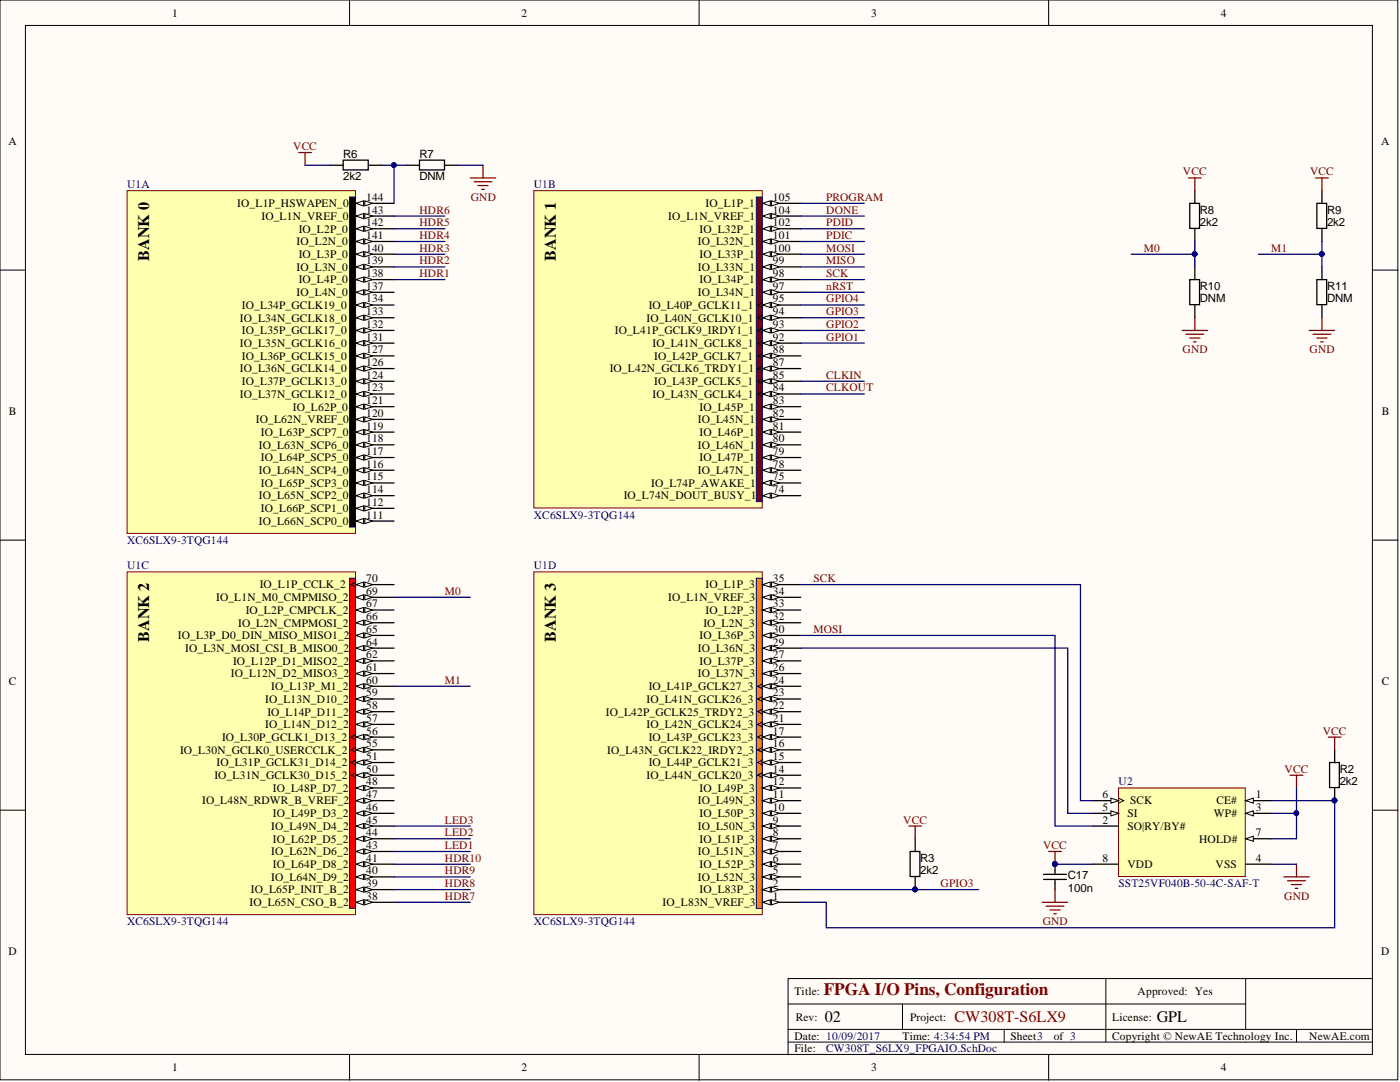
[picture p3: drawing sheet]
<svg xmlns="http://www.w3.org/2000/svg" width="279mm" height="216mm" viewBox="0 0 279 216" stroke-linecap="round" stroke-linejoin="round" font-family="sans-serif">
<defs><g id="words">
<text font-size="3.5" fill="#800000" x="164.4" y="198.6">FPGA I/O Pins, Configuration</text>
<g font-size="3.2">
<text x="29.8" y="52" transform="rotate(-90 29.8 52)">BANK 0</text>
<text x="110.9" y="52" transform="rotate(-90 110.9 52)">BANK 1</text>
<text x="29.8" y="128.1" transform="rotate(-90 29.8 128.1)">BANK 2</text>
<text x="110.9" y="128.1" transform="rotate(-90 110.9 128.1)">BANK 3</text>
<text x="164.6" y="204">02</text>
<text x="230.8" y="204">GPL</text>
</g>
<text font-size="3.2" fill="#800000" x="190.5" y="204">CW308T-S6LX9</text>
<g font-size="2.3">
<text x="34.3" y="3.3">1</text>
<text x="104.1" y="3.3">2</text>
<text x="173.9" y="3.3">3</text>
<text x="243.6" y="3.3">4</text>
<text x="1.7" y="29">A</text>
<text x="275.7" y="29">A</text>
<text x="68.5" y="31.4">R6</text>
<text x="83.7" y="31.4">R7</text>
<text x="47.4" y="41.3">IO_L1P_HSWAPEN_0</text>
<text x="68.5" y="36">2k2</text>
<text x="73.1" y="40.1">144</text>
<text x="83.7" y="36">DNM</text>
<text x="140.8" y="41.3">IO_L1P_1</text>
<text x="154.2" y="40.1">105</text>
<text x="52.2" y="43.9">IO_L1N_VREF_0</text>
<text x="59.6" y="46.4">IO_L2P_0</text>
<text x="73.1" y="42.6">143</text>
<text x="73.1" y="45.1">142</text>
<text x="73.1" y="47.7">141</text>
<text x="133.3" y="43.9">IO_L1N_VREF_1</text>
<text x="139.6" y="46.4">IO_L32P_1</text>
<text x="154.2" y="42.6">104</text>
<text x="154.2" y="45.1">102</text>
<text x="154.2" y="47.7">101</text>
<text x="239.5" y="45.1">2k2</text>
<text x="239.5" y="42.6">R8</text>
<text x="264.8" y="45.1">2k2</text>
<text x="264.8" y="42.6">R9</text>
<text x="59.2" y="48.9">IO_L2N_0</text>
<text x="59.6" y="51.5">IO_L3P_0</text>
<text x="73.1" y="50.2">140</text>
<text x="73.1" y="52.7">139</text>
<text x="139.3" y="48.9">IO_L32N_1</text>
<text x="139.6" y="51.5">IO_L33P_1</text>
<text x="154.2" y="50.2">100</text>
<text x="154.2" y="52.7">99</text>
<text x="59.2" y="54">IO_L3N_0</text>
<text x="59.2" y="59.1">IO_L4N_0</text>
<text x="59.6" y="56.6">IO_L4P_0</text>
<text x="73.1" y="55.3">138</text>
<text x="73.1" y="57.8">137</text>
<text x="139.3" y="54">IO_L33N_1</text>
<text x="139.3" y="59.1">IO_L34N_1</text>
<text x="139.6" y="56.6">IO_L34P_1</text>
<text x="154.2" y="55.3">98</text>
<text x="154.2" y="57.8">97</text>
<text x="239.5" y="57.8">R10</text>
<text x="264.8" y="57.8">R11</text>
<text x="47.9" y="64.2">IO_L34N_GCLK18_0</text>
<text x="48.3" y="61.6">IO_L34P_GCLK19_0</text>
<text x="73.1" y="60.4">134</text>
<text x="73.1" y="62.9">133</text>
<text x="73.1" y="65.4">132</text>
<text x="129" y="64.2">IO_L40N_GCLK10_1</text>
<text x="129.5" y="61.6">IO_L40P_GCLK11_1</text>
<text x="154.2" y="60.4">95</text>
<text x="154.2" y="62.9">94</text>
<text x="154.2" y="65.4">93</text>
<text x="239.5" y="60.4">DNM</text>
<text x="264.8" y="60.4">DNM</text>
<text x="47.9" y="69.2">IO_L35N_GCLK16_0</text>
<text x="48.3" y="66.7">IO_L35P_GCLK17_0</text>
<text x="48.3" y="71.8">IO_L36P_GCLK15_0</text>
<text x="73.1" y="68">131</text>
<text x="73.1" y="70.5">127</text>
<text x="122.7" y="66.7">IO_L41P_GCLK9_IRDY1_1</text>
<text x="130.2" y="69.2">IO_L41N_GCLK8_1</text>
<text x="130.6" y="71.8">IO_L42P_GCLK7_1</text>
<text x="154.2" y="68">92</text>
<text x="154.2" y="70.5">88</text>
<text x="47.9" y="74.3">IO_L36N_GCLK14_0</text>
<text x="48.3" y="76.8">IO_L37P_GCLK13_0</text>
<text x="73.1" y="73">126</text>
<text x="73.1" y="75.6">124</text>
<text x="121.7" y="74.3">IO_L42N_GCLK6_TRDY1_1</text>
<text x="130.6" y="76.8">IO_L43P_GCLK5_1</text>
<text x="154.2" y="73">87</text>
<text x="154.2" y="75.6">85</text>
<text x="1.8" y="82.8">B</text>
<text x="47.9" y="79.4">IO_L37N_GCLK12_0</text>
<text x="58.4" y="81.9">IO_L62P_0</text>
<text x="73.1" y="78.1">123</text>
<text x="73.1" y="80.6">121</text>
<text x="73.1" y="83.2">120</text>
<text x="130.2" y="79.4">IO_L43N_GCLK4_1</text>
<text x="139.6" y="81.9">IO_L45P_1</text>
<text x="154.2" y="78.1">84</text>
<text x="154.2" y="80.6">83</text>
<text x="154.2" y="83.2">82</text>
<text x="275.7" y="82.8">B</text>
<text x="51.1" y="84.4">IO_L62N_VREF_0</text>
<text x="51.7" y="89.5">IO_L63N_SCP6_0</text>
<text x="52.1" y="87">IO_L63P_SCP7_0</text>
<text x="73.1" y="85.7">119</text>
<text x="73.1" y="88.3">118</text>
<text x="139.3" y="84.4">IO_L45N_1</text>
<text x="139.3" y="89.5">IO_L46N_1</text>
<text x="139.6" y="87">IO_L46P_1</text>
<text x="154.2" y="85.7">81</text>
<text x="154.2" y="88.3">80</text>
<text x="51.7" y="94.6">IO_L64N_SCP4_0</text>
<text x="52.1" y="92.1">IO_L64P_SCP5_0</text>
<text x="73.1" y="90.8">117</text>
<text x="73.1" y="93.3">116</text>
<text x="73.1" y="95.9">115</text>
<text x="139.3" y="94.6">IO_L47N_1</text>
<text x="139.6" y="92.1">IO_L47P_1</text>
<text x="154.2" y="90.8">79</text>
<text x="154.2" y="93.3">78</text>
<text x="154.2" y="95.9">75</text>
<text x="51.7" y="99.7">IO_L65N_SCP2_0</text>
<text x="52.1" y="97.1">IO_L65P_SCP3_0</text>
<text x="73.1" y="98.4">114</text>
<text x="73.1" y="100.9">112</text>
<text x="124.5" y="99.7">IO_L74N_DOUT_BUSY_1</text>
<text x="130" y="97.1">IO_L74P_AWAKE_1</text>
<text x="154.2" y="98.4">74</text>
<text x="51.7" y="104.7">IO_L66N_SCP0_0</text>
<text x="52.1" y="102.2">IO_L66P_SCP1_0</text>
<text x="73.1" y="103.5">111</text>
<text x="43.1" y="119.9">IO_L1N_M0_CMPMISO_2</text>
<text x="51.8" y="117.4">IO_L1P_CCLK_2</text>
<text x="73.1" y="116.1">70</text>
<text x="73.1" y="118.7">69</text>
<text x="133.3" y="119.9">IO_L1N_VREF_3</text>
<text x="140.8" y="117.4">IO_L1P_3</text>
<text x="154.2" y="116.1">35</text>
<text x="154.2" y="118.7">34</text>
<text x="47.5" y="125">IO_L2N_CMPMOSI_2</text>
<text x="49" y="122.5">IO_L2P_CMPCLK_2</text>
<text x="73.1" y="121.2">67</text>
<text x="73.1" y="123.8">66</text>
<text x="140.4" y="125">IO_L2N_3</text>
<text x="140.8" y="122.5">IO_L2P_3</text>
<text x="154.2" y="121.2">33</text>
<text x="154.2" y="123.8">32</text>
<text x="35.5" y="127.6">IO_L3P_D0_DIN_MISO_MISO1_2</text>
<text x="37" y="130.1">IO_L3N_MOSI_CSI_B_MISO0_2</text>
<text x="73.1" y="126.3">65</text>
<text x="73.1" y="128.8">64</text>
<text x="73.1" y="131.4">62</text>
<text x="139.3" y="130.1">IO_L36N_3</text>
<text x="139.6" y="127.6">IO_L36P_3</text>
<text x="154.2" y="126.3">30</text>
<text x="154.2" y="128.8">29</text>
<text x="154.2" y="131.4">27</text>
<text x="1.8" y="136.8">C</text>
<text x="46.1" y="135.2">IO_L12N_D2_MISO3_2</text>
<text x="46.5" y="132.6">IO_L12P_D1_MISO2_2</text>
<text x="54.1" y="137.7">IO_L13P_M1_2</text>
<text x="73.1" y="133.9">61</text>
<text x="73.1" y="136.4">60</text>
<text x="129.5" y="137.7">IO_L41P_GCLK27_3</text>
<text x="139.3" y="135.2">IO_L37N_3</text>
<text x="139.6" y="132.6">IO_L37P_3</text>
<text x="154.2" y="133.9">26</text>
<text x="154.2" y="136.4">24</text>
<text x="275.7" y="136.8">C</text>
<text x="52.9" y="140.2">IO_L13N_D10_2</text>
<text x="53.4" y="142.8">IO_L14P_D11_2</text>
<text x="73.1" y="139">59</text>
<text x="73.1" y="141.5">58</text>
<text x="120.9" y="142.8">IO_L42P_GCLK25_TRDY2_3</text>
<text x="129" y="140.2">IO_L41N_GCLK26_3</text>
<text x="154.2" y="139">23</text>
<text x="154.2" y="141.5">22</text>
<text x="44.3" y="147.8">IO_L30P_GCLK1_D13_2</text>
<text x="52.9" y="145.3">IO_L14N_D12_2</text>
<text x="73.1" y="144">57</text>
<text x="73.1" y="146.6">56</text>
<text x="73.1" y="149.1">55</text>
<text x="129" y="145.3">IO_L42N_GCLK24_3</text>
<text x="129.5" y="147.8">IO_L43P_GCLK23_3</text>
<text x="154.2" y="144">21</text>
<text x="154.2" y="146.6">17</text>
<text x="154.2" y="149.1">16</text>
<text x="35.9" y="150.4">IO_L30N_GCLK0_USERCCLK_2</text>
<text x="42.8" y="155.4">IO_L31N_GCLK30_D15_2</text>
<text x="43.2" y="152.9">IO_L31P_GCLK31_D14_2</text>
<text x="73.1" y="151.6">51</text>
<text x="73.1" y="154.2">50</text>
<text x="121.2" y="150.4">IO_L43N_GCLK22_IRDY2_3</text>
<text x="129" y="155.4">IO_L44N_GCLK20_3</text>
<text x="129.5" y="152.9">IO_L44P_GCLK21_3</text>
<text x="154.2" y="151.6">15</text>
<text x="154.2" y="154.2">14</text>
<text x="267.4" y="154.2">R2</text>
<text x="40.3" y="160.5">IO_L48N_RDWR_B_VREF_2</text>
<text x="54.5" y="158">IO_L48P_D7_2</text>
<text x="73.1" y="156.7">48</text>
<text x="73.1" y="159.3">47</text>
<text x="73.1" y="161.8">46</text>
<text x="139.3" y="160.5">IO_L49N_3</text>
<text x="139.6" y="158">IO_L49P_3</text>
<text x="154.2" y="156.7">12</text>
<text x="154.2" y="159.3">11</text>
<text x="154.2" y="161.8">10</text>
<text x="220" y="161.8">5</text>
<text x="220" y="159.3">6</text>
<text x="225.5" y="160.5">SCK</text>
<text x="242.8" y="160.5">CE#</text>
<text x="250.6" y="159.3">1</text>
<text x="250.6" y="161.8">3</text>
<text x="267.4" y="156.7">2k2</text>
<text x="54.1" y="165.6">IO_L49N_D4_2</text>
<text x="54.5" y="163.1">IO_L49P_D3_2</text>
<text x="73.1" y="164.3">45</text>
<text x="73.1" y="166.9">44</text>
<text x="139.3" y="165.6">IO_L50N_3</text>
<text x="139.6" y="163.1">IO_L50P_3</text>
<text x="154.2" y="164.3">9</text>
<text x="154.2" y="166.9">8</text>
<text x="220" y="164.3">2</text>
<text x="225" y="165.6">SO|RY/BY#</text>
<text x="225" y="163.1">SI</text>
<text x="242.3" y="163.1">WP#</text>
<text x="250.6" y="166.9">7</text>
<text x="54.1" y="170.7">IO_L62N_D6_2</text>
<text x="54.5" y="168.1">IO_L62P_D5_2</text>
<text x="54.5" y="173.2">IO_L64P_D8_2</text>
<text x="73.1" y="169.4">43</text>
<text x="73.1" y="171.9">41</text>
<text x="139.3" y="170.7">IO_L51N_3</text>
<text x="139.6" y="168.1">IO_L51P_3</text>
<text x="139.6" y="173.2">IO_L52P_3</text>
<text x="154.2" y="169.4">7</text>
<text x="154.2" y="171.9">6</text>
<text x="183.7" y="171.9">R3</text>
<text x="220" y="171.9">8</text>
<text x="225" y="173.2">VDD</text>
<text x="239.3" y="168.1">HOLD#</text>
<text x="242.6" y="173.2">VSS</text>
<text x="250.6" y="171.9">4</text>
<text x="50.1" y="178.3">IO_L65P_INIT_B_2</text>
<text x="54.1" y="175.7">IO_L64N_D9_2</text>
<text x="73.1" y="174.5">40</text>
<text x="73.1" y="177">39</text>
<text x="73.1" y="179.5">38</text>
<text x="139.3" y="175.7">IO_L52N_3</text>
<text x="139.6" y="178.3">IO_L83P_3</text>
<text x="154.2" y="174.5">5</text>
<text x="154.2" y="177">2</text>
<text x="154.2" y="179.5">1</text>
<text x="183.7" y="174.5">2k2</text>
<text x="213.1" y="178">100n</text>
<text x="213.1" y="175.5">C17</text>
<text x="49.8" y="180.8">IO_L65N_CSO_B_2</text>
<text x="132.2" y="180.8">IO_L83N_VREF_3</text>
<text x="1.7" y="190.6">D</text>
<text x="275.7" y="190.6">D</text>
<text x="158.5" y="198.6">Title:</text>
<text x="158.8" y="203.6">Rev:</text>
<text x="181.6" y="203.6">Project:</text>
<text x="222" y="203.6">License:</text>
<text x="227" y="198.6">Approved: Yes</text>
<text x="158.5" y="207.4">Date: 10/09/2017</text>
<text x="158.5" y="210">File:</text>
<text x="180.1" y="207.4">Time: 4:34:54 PM</text>
<text x="201.7" y="207.4">Sheet3</text>
<text x="210.3" y="207.4">of 3</text>
<text x="222" y="207.4">Copyright © NewAE Technology Inc.</text>
<text x="261.3" y="207.4">NewAE.com</text>
<text x="34.3" y="213.8">1</text>
<text x="104.1" y="213.8">2</text>
<text x="173.9" y="213.8">3</text>
<text x="243.6" y="213.8">4</text>
</g>
<g font-size="2.3" fill="#800000">
<text x="58.5" y="29.9">VCC</text>
<text x="236.1" y="35">VCC</text>
<text x="261.5" y="35">VCC</text>
<text x="93.9" y="40.1">GND</text>
<text x="164.9" y="40.1">PROGRAM</text>
<text x="83.7" y="47.7">HDR4</text>
<text x="83.7" y="45.1">HDR5</text>
<text x="83.7" y="42.6">HDR6</text>
<text x="164.9" y="47.7">PDIC</text>
<text x="164.9" y="45.1">PDID</text>
<text x="164.9" y="42.6">DONE</text>
<text x="83.7" y="52.7">HDR2</text>
<text x="83.7" y="50.2">HDR3</text>
<text x="164.9" y="52.7">MISO</text>
<text x="164.9" y="50.2">MOSI</text>
<text x="228.3" y="50.2">M0</text>
<text x="253.7" y="50.2">M1</text>
<text x="83.7" y="55.3">HDR1</text>
<text x="164.9" y="57.8">nRST</text>
<text x="164.9" y="55.3">SCK</text>
<text x="164.9" y="65.4">GPIO2</text>
<text x="164.9" y="62.9">GPIO3</text>
<text x="164.9" y="60.4">GPIO4</text>
<text x="164.9" y="68">GPIO1</text>
<text x="236" y="70.5">GND</text>
<text x="261.4" y="70.5">GND</text>
<text x="164.9" y="75.6">CLKIN</text>
<text x="164.9" y="78.1">CLKOUT</text>
<text x="88.8" y="118.7">M0</text>
<text x="162.4" y="116.1">SCK</text>
<text x="162.4" y="126.3">MOSI</text>
<text x="88.8" y="136.4">M1</text>
<text x="264" y="146.6">VCC</text>
<text x="256.4" y="154.2">VCC</text>
<text x="88.8" y="166.9">LED2</text>
<text x="88.8" y="164.3">LED3</text>
<text x="180.3" y="164.3">VCC</text>
<text x="88.8" y="171.9">HDR10</text>
<text x="88.8" y="169.4">LED1</text>
<text x="208.2" y="169.4">VCC</text>
<text x="88.8" y="179.5">HDR7</text>
<text x="88.8" y="177">HDR8</text>
<text x="88.8" y="174.5">HDR9</text>
<text x="187.7" y="177">GPIO3</text>
<text x="256.3" y="179.5">GND</text>
<text x="208.1" y="184.6">GND</text>
</g>
<g font-size="2.3" fill="#000080">
<text x="25.4" y="37.5">U1A</text>
<text x="106.5" y="37.5">U1B</text>
<text x="106.5" y="103.5">XC6SLX9-3TQG144</text>
<text x="25.4" y="108.5">XC6SLX9-3TQG144</text>
<text x="25.4" y="113.6">U1C</text>
<text x="106.5" y="113.6">U1D</text>
<text x="223.2" y="156.7">U2</text>
<text x="223.2" y="177">SST25VF040B-50-4C-SAF-T</text>
<text x="25.4" y="184.6">XC6SLX9-3TQG144</text>
<text x="106.5" y="184.6">XC6SLX9-3TQG144</text>
<text x="164.9" y="210">CW308T_S6LX9_FPGAIO.SchDoc</text>
</g>
</g></defs>
<g fill="#fffcf8" stroke="#000" stroke-width=".2">
<path d="M0 0h279v215.5h-279z"/>
<path d="M5.1 5.1h268.8v205.3h-268.8z"/>
</g>
<g fill="none" stroke="#000" stroke-width=".2">
<path d="M69.8 0v5.1M139.5 0v5.1M209.3 0v5.1M0 53.9h5.1M274 53.9h5M0 107.8h5.1M274 107.8h5M0 161.7h5.1M274 161.7h5M220.7 195.3v12.6M248.6 195.3h-91.3v15.2M274 195.3h-25.4v10.1"/>
<path d="M69.8 210.5v5M139.5 210.5v5M157.3 200.3h91.3M157.3 207.9h116.7M157.3 205.4h116.7M180.1 200.3v5.1M200.4 205.4v2.5M209.3 210.5v5M258.7 205.4v2.5"/>
</g>
<path d="M25.4 38h45.6v68.4h-45.6z" fill="#ffffb0" stroke="#800000" stroke-width=".2"/>
<path d="M69.8 39.3h1.2v65.9h-1.2z" fill="#000" stroke="#000080" stroke-width=".2"/>
<path d="M71 40.6h7.6" fill="none" stroke="#000" stroke-width=".25"/>
<path d="M71 40.6l1.6-.5v1z" fill="#fffcf8"/>
<path d="M71 40.6l1.6-.5v1z" fill="none" stroke="#000" stroke-width=".2"/>
<path d="M72.8 40.1l1.5 .5-1.5 .5z" fill="#fffcf8"/>
<path d="M72.8 40.1l1.5 .5-1.5 .5z" fill="none" stroke="#000" stroke-width=".2"/>
<path d="M71 43.1h7.6" fill="none" stroke="#000" stroke-width=".25"/>
<path d="M71 43.1l1.6-.5v1z" fill="#fffcf8"/>
<path d="M71 43.1l1.6-.5v1z" fill="none" stroke="#000" stroke-width=".2"/>
<path d="M72.8 42.6l1.5 .5-1.5 .5z" fill="#fffcf8"/>
<path d="M72.8 42.6l1.5 .5-1.5 .5z" fill="none" stroke="#000" stroke-width=".2"/>
<path d="M71 45.6h7.6" fill="none" stroke="#000" stroke-width=".25"/>
<path d="M71 45.6l1.6-.5v1.1z" fill="#fffcf8"/>
<path d="M71 45.6l1.6-.5v1.1z" fill="none" stroke="#000" stroke-width=".2"/>
<path d="M72.8 45.1l1.5 .5-1.5 .6z" fill="#fffcf8"/>
<path d="M72.8 45.1l1.5 .5-1.5 .6z" fill="none" stroke="#000" stroke-width=".2"/>
<path d="M71 48.2h7.6" fill="none" stroke="#000" stroke-width=".25"/>
<path d="M71 48.2l1.6-.5v1z" fill="#fffcf8"/>
<path d="M71 48.2l1.6-.5v1z" fill="none" stroke="#000" stroke-width=".2"/>
<path d="M72.8 47.7l1.5 .5-1.5 .5z" fill="#fffcf8"/>
<path d="M72.8 47.7l1.5 .5-1.5 .5z" fill="none" stroke="#000" stroke-width=".2"/>
<path d="M71 50.7h7.6" fill="none" stroke="#000" stroke-width=".25"/>
<path d="M71 50.7l1.6-.5v1z" fill="#fffcf8"/>
<path d="M71 50.7l1.6-.5v1z" fill="none" stroke="#000" stroke-width=".2"/>
<path d="M72.8 50.2l1.5 .5-1.5 .5z" fill="#fffcf8"/>
<path d="M72.8 50.2l1.5 .5-1.5 .5z" fill="none" stroke="#000" stroke-width=".2"/>
<path d="M71 53.3h7.6" fill="none" stroke="#000" stroke-width=".25"/>
<path d="M71 53.3l1.6-.6v1.1z" fill="#fffcf8"/>
<path d="M71 53.3l1.6-.6v1.1z" fill="none" stroke="#000" stroke-width=".2"/>
<path d="M72.8 52.7l1.5 .6-1.5 .5z" fill="#fffcf8"/>
<path d="M72.8 52.7l1.5 .6-1.5 .5z" fill="none" stroke="#000" stroke-width=".2"/>
<path d="M71 55.8h7.6" fill="none" stroke="#000" stroke-width=".25"/>
<path d="M71 55.8l1.6-.5v1z" fill="#fffcf8"/>
<path d="M71 55.8l1.6-.5v1z" fill="none" stroke="#000" stroke-width=".2"/>
<path d="M72.8 55.3l1.5 .5-1.5 .5z" fill="#fffcf8"/>
<path d="M72.8 55.3l1.5 .5-1.5 .5z" fill="none" stroke="#000" stroke-width=".2"/>
<path d="M71 58.3h7.6" fill="none" stroke="#000" stroke-width=".25"/>
<path d="M71 58.3l1.6-.5v1z" fill="#fffcf8"/>
<path d="M71 58.3l1.6-.5v1z" fill="none" stroke="#000" stroke-width=".2"/>
<path d="M72.8 57.8l1.5 .5-1.5 .5z" fill="#fffcf8"/>
<path d="M72.8 57.8l1.5 .5-1.5 .5zM71 60.4l-1 .5 1 .5" fill="none" stroke="#000" stroke-width=".2"/>
<path d="M71 60.9h7.6" fill="none" stroke="#000" stroke-width=".25"/>
<path d="M71 60.9l1.6-.5v1z" fill="#fffcf8"/>
<path d="M71 60.9l1.6-.5v1z" fill="none" stroke="#000" stroke-width=".2"/>
<path d="M72.8 60.4l1.5 .5-1.5 .5z" fill="#fffcf8"/>
<path d="M71 62.9l-1 .5 1 .5M72.8 60.4l1.5 .5-1.5 .5z" fill="none" stroke="#000" stroke-width=".2"/>
<path d="M71 63.4h7.6" fill="none" stroke="#000" stroke-width=".25"/>
<path d="M71 63.4l1.6-.5v1z" fill="#fffcf8"/>
<path d="M71 63.4l1.6-.5v1z" fill="none" stroke="#000" stroke-width=".2"/>
<path d="M72.8 62.9l1.5 .5-1.5 .5z" fill="#fffcf8"/>
<path d="M71 65.4l-1 .5 1 .5M72.8 62.9l1.5 .5-1.5 .5z" fill="none" stroke="#000" stroke-width=".2"/>
<path d="M71 65.9h7.6" fill="none" stroke="#000" stroke-width=".25"/>
<path d="M71 65.9l1.6-.5v1z" fill="#fffcf8"/>
<path d="M71 65.9l1.6-.5v1z" fill="none" stroke="#000" stroke-width=".2"/>
<path d="M72.8 65.4l1.5 .5-1.5 .5z" fill="#fffcf8"/>
<path d="M71 68l-1 .5 1 .5M72.8 65.4l1.5 .5-1.5 .5z" fill="none" stroke="#000" stroke-width=".2"/>
<path d="M71 68.5h7.6" fill="none" stroke="#000" stroke-width=".25"/>
<path d="M71 68.5l1.6-.5v1z" fill="#fffcf8"/>
<path d="M71 68.5l1.6-.5v1z" fill="none" stroke="#000" stroke-width=".2"/>
<path d="M72.8 68l1.5 .5-1.5 .5z" fill="#fffcf8"/>
<path d="M71 70.5l-1 .5 1 .5M72.8 68l1.5 .5-1.5 .5z" fill="none" stroke="#000" stroke-width=".2"/>
<path d="M71 71h7.6" fill="none" stroke="#000" stroke-width=".25"/>
<path d="M71 71l1.6-.5v1z" fill="#fffcf8"/>
<path d="M71 71l1.6-.5v1z" fill="none" stroke="#000" stroke-width=".2"/>
<path d="M72.8 70.5l1.5 .5-1.5 .5z" fill="#fffcf8"/>
<path d="M71 73l-1 .5 1 .6M72.8 70.5l1.5 .5-1.5 .5z" fill="none" stroke="#000" stroke-width=".2"/>
<path d="M71 73.5h7.6" fill="none" stroke="#000" stroke-width=".25"/>
<path d="M71 73.5l1.6-.5v1.1z" fill="#fffcf8"/>
<path d="M71 73.5l1.6-.5v1.1z" fill="none" stroke="#000" stroke-width=".2"/>
<path d="M72.8 73l1.5 .5-1.5 .6z" fill="#fffcf8"/>
<path d="M71 75.6l-1 .5 1 .5M72.8 73l1.5 .5-1.5 .6z" fill="none" stroke="#000" stroke-width=".2"/>
<path d="M71 76.1h7.6" fill="none" stroke="#000" stroke-width=".25"/>
<path d="M71 76.1l1.6-.5v1z" fill="#fffcf8"/>
<path d="M71 76.1l1.6-.5v1z" fill="none" stroke="#000" stroke-width=".2"/>
<path d="M72.8 75.6l1.5 .5-1.5 .5z" fill="#fffcf8"/>
<path d="M71 78.1l-1 .5 1 .5M72.8 75.6l1.5 .5-1.5 .5z" fill="none" stroke="#000" stroke-width=".2"/>
<path d="M71 78.6h7.6" fill="none" stroke="#000" stroke-width=".25"/>
<path d="M71 78.6l1.6-.5v1z" fill="#fffcf8"/>
<path d="M71 78.6l1.6-.5v1z" fill="none" stroke="#000" stroke-width=".2"/>
<path d="M72.8 78.1l1.5 .5-1.5 .5z" fill="#fffcf8"/>
<path d="M72.8 78.1l1.5 .5-1.5 .5z" fill="none" stroke="#000" stroke-width=".2"/>
<path d="M71 81.2h7.6" fill="none" stroke="#000" stroke-width=".25"/>
<path d="M71 81.2l1.6-.6v1.1z" fill="#fffcf8"/>
<path d="M71 81.2l1.6-.6v1.1z" fill="none" stroke="#000" stroke-width=".2"/>
<path d="M72.8 80.6l1.5 .6-1.5 .5z" fill="#fffcf8"/>
<path d="M72.8 80.6l1.5 .6-1.5 .5z" fill="none" stroke="#000" stroke-width=".2"/>
<path d="M71 83.7h7.6" fill="none" stroke="#000" stroke-width=".25"/>
<path d="M71 83.7l1.6-.5v1z" fill="#fffcf8"/>
<path d="M71 83.7l1.6-.5v1z" fill="none" stroke="#000" stroke-width=".2"/>
<path d="M72.8 83.2l1.5 .5-1.5 .5z" fill="#fffcf8"/>
<path d="M72.8 83.2l1.5 .5-1.5 .5z" fill="none" stroke="#000" stroke-width=".2"/>
<path d="M71 86.2h7.6" fill="none" stroke="#000" stroke-width=".25"/>
<path d="M71 86.2l1.6-.5v1z" fill="#fffcf8"/>
<path d="M71 86.2l1.6-.5v1z" fill="none" stroke="#000" stroke-width=".2"/>
<path d="M72.8 85.7l1.5 .5-1.5 .5z" fill="#fffcf8"/>
<path d="M72.8 85.7l1.5 .5-1.5 .5z" fill="none" stroke="#000" stroke-width=".2"/>
<path d="M71 88.8h7.6" fill="none" stroke="#000" stroke-width=".25"/>
<path d="M71 88.8l1.6-.5v1z" fill="#fffcf8"/>
<path d="M71 88.8l1.6-.5v1z" fill="none" stroke="#000" stroke-width=".2"/>
<path d="M72.8 88.3l1.5 .5-1.5 .5z" fill="#fffcf8"/>
<path d="M72.8 88.3l1.5 .5-1.5 .5z" fill="none" stroke="#000" stroke-width=".2"/>
<path d="M71 91.3h7.6" fill="none" stroke="#000" stroke-width=".25"/>
<path d="M71 91.3l1.6-.5v1z" fill="#fffcf8"/>
<path d="M71 91.3l1.6-.5v1z" fill="none" stroke="#000" stroke-width=".2"/>
<path d="M72.8 90.8l1.5 .5-1.5 .5z" fill="#fffcf8"/>
<path d="M72.8 90.8l1.5 .5-1.5 .5z" fill="none" stroke="#000" stroke-width=".2"/>
<path d="M71 93.8h7.6" fill="none" stroke="#000" stroke-width=".25"/>
<path d="M71 93.8l1.6-.5v1z" fill="#fffcf8"/>
<path d="M71 93.8l1.6-.5v1z" fill="none" stroke="#000" stroke-width=".2"/>
<path d="M72.8 93.3l1.5 .5-1.5 .5z" fill="#fffcf8"/>
<path d="M72.8 93.3l1.5 .5-1.5 .5z" fill="none" stroke="#000" stroke-width=".2"/>
<path d="M71 96.4h7.6" fill="none" stroke="#000" stroke-width=".25"/>
<path d="M71 96.4l1.6-.5v1z" fill="#fffcf8"/>
<path d="M71 96.4l1.6-.5v1z" fill="none" stroke="#000" stroke-width=".2"/>
<path d="M72.8 95.9l1.5 .5-1.5 .5z" fill="#fffcf8"/>
<path d="M72.8 95.9l1.5 .5-1.5 .5z" fill="none" stroke="#000" stroke-width=".2"/>
<path d="M71 98.9h7.6" fill="none" stroke="#000" stroke-width=".25"/>
<path d="M71 98.9l1.6-.5v1z" fill="#fffcf8"/>
<path d="M71 98.9l1.6-.5v1z" fill="none" stroke="#000" stroke-width=".2"/>
<path d="M72.8 98.4l1.5 .5-1.5 .5z" fill="#fffcf8"/>
<path d="M72.8 98.4l1.5 .5-1.5 .5z" fill="none" stroke="#000" stroke-width=".2"/>
<path d="M71 101.4h7.6" fill="none" stroke="#000" stroke-width=".25"/>
<path d="M71 101.4l1.6-.5v1z" fill="#fffcf8"/>
<path d="M71 101.4l1.6-.5v1z" fill="none" stroke="#000" stroke-width=".2"/>
<path d="M72.8 100.9l1.5 .5-1.5 .5z" fill="#fffcf8"/>
<path d="M72.8 100.9l1.5 .5-1.5 .5z" fill="none" stroke="#000" stroke-width=".2"/>
<path d="M71 104h7.6" fill="none" stroke="#000" stroke-width=".25"/>
<path d="M71 104l1.6-.5v1z" fill="#fffcf8"/>
<path d="M71 104l1.6-.5v1z" fill="none" stroke="#000" stroke-width=".2"/>
<path d="M72.8 103.5l1.5 .5-1.5 .5z" fill="#fffcf8"/>
<path d="M72.8 103.5l1.5 .5-1.5 .5z" fill="none" stroke="#000" stroke-width=".2"/>
<path d="M106.5 38h45.6v63.4h-45.6z" fill="#ffffb0" stroke="#800000" stroke-width=".2"/>
<path d="M150.9 39.3h1.2v60.8h-1.2z" fill="#800000" stroke="#000080" stroke-width=".2"/>
<path d="M152.2 40.6h7.6" fill="none" stroke="#000" stroke-width=".25"/>
<path d="M152.2 40.6l1.5-.5v1z" fill="#fffcf8"/>
<path d="M152.2 40.6l1.5-.5v1z" fill="none" stroke="#000" stroke-width=".2"/>
<path d="M154 40.1l1.5 .5-1.5 .5z" fill="#fffcf8"/>
<path d="M154 40.1l1.5 .5-1.5 .5z" fill="none" stroke="#000" stroke-width=".2"/>
<path d="M152.2 43.1h7.6" fill="none" stroke="#000" stroke-width=".25"/>
<path d="M152.2 43.1l1.5-.5v1z" fill="#fffcf8"/>
<path d="M152.2 43.1l1.5-.5v1z" fill="none" stroke="#000" stroke-width=".2"/>
<path d="M154 42.6l1.5 .5-1.5 .5z" fill="#fffcf8"/>
<path d="M154 42.6l1.5 .5-1.5 .5z" fill="none" stroke="#000" stroke-width=".2"/>
<path d="M152.2 45.6h7.6" fill="none" stroke="#000" stroke-width=".25"/>
<path d="M152.2 45.6l1.5-.5v1.1z" fill="#fffcf8"/>
<path d="M152.2 45.6l1.5-.5v1.1z" fill="none" stroke="#000" stroke-width=".2"/>
<path d="M154 45.1l1.5 .5-1.5 .6z" fill="#fffcf8"/>
<path d="M154 45.1l1.5 .5-1.5 .6z" fill="none" stroke="#000" stroke-width=".2"/>
<path d="M152.2 48.2h7.6" fill="none" stroke="#000" stroke-width=".25"/>
<path d="M152.2 48.2l1.5-.5v1z" fill="#fffcf8"/>
<path d="M152.2 48.2l1.5-.5v1z" fill="none" stroke="#000" stroke-width=".2"/>
<path d="M154 47.7l1.5 .5-1.5 .5z" fill="#fffcf8"/>
<path d="M154 47.7l1.5 .5-1.5 .5z" fill="none" stroke="#000" stroke-width=".2"/>
<path d="M152.2 50.7h7.6" fill="none" stroke="#000" stroke-width=".25"/>
<path d="M152.2 50.7l1.5-.5v1z" fill="#fffcf8"/>
<path d="M152.2 50.7l1.5-.5v1z" fill="none" stroke="#000" stroke-width=".2"/>
<path d="M154 50.2l1.5 .5-1.5 .5z" fill="#fffcf8"/>
<path d="M154 50.2l1.5 .5-1.5 .5z" fill="none" stroke="#000" stroke-width=".2"/>
<path d="M152.2 53.3h7.6" fill="none" stroke="#000" stroke-width=".25"/>
<path d="M152.2 53.3l1.5-.6v1.1z" fill="#fffcf8"/>
<path d="M152.2 53.3l1.5-.6v1.1z" fill="none" stroke="#000" stroke-width=".2"/>
<path d="M154 52.7l1.5 .6-1.5 .5z" fill="#fffcf8"/>
<path d="M154 52.7l1.5 .6-1.5 .5z" fill="none" stroke="#000" stroke-width=".2"/>
<path d="M152.2 55.8h7.6" fill="none" stroke="#000" stroke-width=".25"/>
<path d="M152.2 55.8l1.5-.5v1z" fill="#fffcf8"/>
<path d="M152.2 55.8l1.5-.5v1z" fill="none" stroke="#000" stroke-width=".2"/>
<path d="M154 55.3l1.5 .5-1.5 .5z" fill="#fffcf8"/>
<path d="M154 55.3l1.5 .5-1.5 .5z" fill="none" stroke="#000" stroke-width=".2"/>
<path d="M152.2 58.3h7.6" fill="none" stroke="#000" stroke-width=".25"/>
<path d="M152.2 58.3l1.5-.5v1z" fill="#fffcf8"/>
<path d="M152.2 58.3l1.5-.5v1z" fill="none" stroke="#000" stroke-width=".2"/>
<path d="M154 57.8l1.5 .5-1.5 .5z" fill="#fffcf8"/>
<path d="M154 57.8l1.5 .5-1.5 .5zM152.2 60.4l-1 .5 1 .5" fill="none" stroke="#000" stroke-width=".2"/>
<path d="M152.2 60.9h7.6" fill="none" stroke="#000" stroke-width=".25"/>
<path d="M152.2 60.9l1.5-.5v1z" fill="#fffcf8"/>
<path d="M152.2 60.9l1.5-.5v1z" fill="none" stroke="#000" stroke-width=".2"/>
<path d="M154 60.4l1.5 .5-1.5 .5z" fill="#fffcf8"/>
<path d="M152.2 62.9l-1 .5 1 .5M154 60.4l1.5 .5-1.5 .5z" fill="none" stroke="#000" stroke-width=".2"/>
<path d="M152.2 63.4h7.6" fill="none" stroke="#000" stroke-width=".25"/>
<path d="M152.2 63.4l1.5-.5v1z" fill="#fffcf8"/>
<path d="M152.2 63.4l1.5-.5v1z" fill="none" stroke="#000" stroke-width=".2"/>
<path d="M154 62.9l1.5 .5-1.5 .5z" fill="#fffcf8"/>
<path d="M152.2 65.4l-1 .5 1 .5M154 62.9l1.5 .5-1.5 .5z" fill="none" stroke="#000" stroke-width=".2"/>
<path d="M152.2 65.9h7.6" fill="none" stroke="#000" stroke-width=".25"/>
<path d="M152.2 65.9l1.5-.5v1z" fill="#fffcf8"/>
<path d="M152.2 65.9l1.5-.5v1z" fill="none" stroke="#000" stroke-width=".2"/>
<path d="M154 65.4l1.5 .5-1.5 .5z" fill="#fffcf8"/>
<path d="M152.2 68l-1 .5 1 .5M154 65.4l1.5 .5-1.5 .5z" fill="none" stroke="#000" stroke-width=".2"/>
<path d="M152.2 68.5h7.6" fill="none" stroke="#000" stroke-width=".25"/>
<path d="M152.2 68.5l1.5-.5v1z" fill="#fffcf8"/>
<path d="M152.2 68.5l1.5-.5v1z" fill="none" stroke="#000" stroke-width=".2"/>
<path d="M154 68l1.5 .5-1.5 .5z" fill="#fffcf8"/>
<path d="M152.2 70.5l-1 .5 1 .5M154 68l1.5 .5-1.5 .5z" fill="none" stroke="#000" stroke-width=".2"/>
<path d="M152.2 71h7.6" fill="none" stroke="#000" stroke-width=".25"/>
<path d="M152.2 71l1.5-.5v1z" fill="#fffcf8"/>
<path d="M152.2 71l1.5-.5v1z" fill="none" stroke="#000" stroke-width=".2"/>
<path d="M154 70.5l1.5 .5-1.5 .5z" fill="#fffcf8"/>
<path d="M152.2 73l-1 .5 1 .6M154 70.5l1.5 .5-1.5 .5z" fill="none" stroke="#000" stroke-width=".2"/>
<path d="M152.2 73.5h7.6" fill="none" stroke="#000" stroke-width=".25"/>
<path d="M152.2 73.5l1.5-.5v1.1z" fill="#fffcf8"/>
<path d="M152.2 73.5l1.5-.5v1.1z" fill="none" stroke="#000" stroke-width=".2"/>
<path d="M154 73l1.5 .5-1.5 .6z" fill="#fffcf8"/>
<path d="M152.2 75.6l-1 .5 1 .5M154 73l1.5 .5-1.5 .6z" fill="none" stroke="#000" stroke-width=".2"/>
<path d="M152.2 76.1h7.6" fill="none" stroke="#000" stroke-width=".25"/>
<path d="M152.2 76.1l1.5-.5v1z" fill="#fffcf8"/>
<path d="M152.2 76.1l1.5-.5v1z" fill="none" stroke="#000" stroke-width=".2"/>
<path d="M154 75.6l1.5 .5-1.5 .5z" fill="#fffcf8"/>
<path d="M152.2 78.1l-1 .5 1 .5M154 75.6l1.5 .5-1.5 .5z" fill="none" stroke="#000" stroke-width=".2"/>
<path d="M152.2 78.6h7.6" fill="none" stroke="#000" stroke-width=".25"/>
<path d="M152.2 78.6l1.5-.5v1z" fill="#fffcf8"/>
<path d="M152.2 78.6l1.5-.5v1z" fill="none" stroke="#000" stroke-width=".2"/>
<path d="M154 78.1l1.5 .5-1.5 .5z" fill="#fffcf8"/>
<path d="M154 78.1l1.5 .5-1.5 .5z" fill="none" stroke="#000" stroke-width=".2"/>
<path d="M152.2 81.2h7.6" fill="none" stroke="#000" stroke-width=".25"/>
<path d="M152.2 81.2l1.5-.6v1.1z" fill="#fffcf8"/>
<path d="M152.2 81.2l1.5-.6v1.1z" fill="none" stroke="#000" stroke-width=".2"/>
<path d="M154 80.6l1.5 .6-1.5 .5z" fill="#fffcf8"/>
<path d="M154 80.6l1.5 .6-1.5 .5z" fill="none" stroke="#000" stroke-width=".2"/>
<path d="M152.2 83.7h7.6" fill="none" stroke="#000" stroke-width=".25"/>
<path d="M152.2 83.7l1.5-.5v1z" fill="#fffcf8"/>
<path d="M152.2 83.7l1.5-.5v1z" fill="none" stroke="#000" stroke-width=".2"/>
<path d="M154 83.2l1.5 .5-1.5 .5z" fill="#fffcf8"/>
<path d="M154 83.2l1.5 .5-1.5 .5z" fill="none" stroke="#000" stroke-width=".2"/>
<path d="M152.2 86.2h7.6" fill="none" stroke="#000" stroke-width=".25"/>
<path d="M152.2 86.2l1.5-.5v1z" fill="#fffcf8"/>
<path d="M152.2 86.2l1.5-.5v1z" fill="none" stroke="#000" stroke-width=".2"/>
<path d="M154 85.7l1.5 .5-1.5 .5z" fill="#fffcf8"/>
<path d="M154 85.7l1.5 .5-1.5 .5z" fill="none" stroke="#000" stroke-width=".2"/>
<path d="M152.2 88.8h7.6" fill="none" stroke="#000" stroke-width=".25"/>
<path d="M152.2 88.8l1.5-.5v1z" fill="#fffcf8"/>
<path d="M152.2 88.8l1.5-.5v1z" fill="none" stroke="#000" stroke-width=".2"/>
<path d="M154 88.3l1.5 .5-1.5 .5z" fill="#fffcf8"/>
<path d="M154 88.3l1.5 .5-1.5 .5z" fill="none" stroke="#000" stroke-width=".2"/>
<path d="M152.2 91.3h7.6" fill="none" stroke="#000" stroke-width=".25"/>
<path d="M152.2 91.3l1.5-.5v1z" fill="#fffcf8"/>
<path d="M152.2 91.3l1.5-.5v1z" fill="none" stroke="#000" stroke-width=".2"/>
<path d="M154 90.8l1.5 .5-1.5 .5z" fill="#fffcf8"/>
<path d="M154 90.8l1.5 .5-1.5 .5z" fill="none" stroke="#000" stroke-width=".2"/>
<path d="M152.2 93.8h7.6" fill="none" stroke="#000" stroke-width=".25"/>
<path d="M152.2 93.8l1.5-.5v1z" fill="#fffcf8"/>
<path d="M152.2 93.8l1.5-.5v1z" fill="none" stroke="#000" stroke-width=".2"/>
<path d="M154 93.3l1.5 .5-1.5 .5z" fill="#fffcf8"/>
<path d="M154 93.3l1.5 .5-1.5 .5z" fill="none" stroke="#000" stroke-width=".2"/>
<path d="M152.2 96.4h7.6" fill="none" stroke="#000" stroke-width=".25"/>
<path d="M152.2 96.4l1.5-.5v1z" fill="#fffcf8"/>
<path d="M152.2 96.4l1.5-.5v1z" fill="none" stroke="#000" stroke-width=".2"/>
<path d="M154 95.9l1.5 .5-1.5 .5z" fill="#fffcf8"/>
<path d="M154 95.9l1.5 .5-1.5 .5z" fill="none" stroke="#000" stroke-width=".2"/>
<path d="M152.2 98.9h7.6" fill="none" stroke="#000" stroke-width=".25"/>
<path d="M152.2 98.9l1.5-.5v1z" fill="#fffcf8"/>
<path d="M152.2 98.9l1.5-.5v1z" fill="none" stroke="#000" stroke-width=".2"/>
<path d="M154 98.4l1.5 .5-1.5 .5z" fill="#fffcf8"/>
<path d="M154 98.4l1.5 .5-1.5 .5z" fill="none" stroke="#000" stroke-width=".2"/>
<path d="M106.5 114.1h45.6v68.4h-45.6z" fill="#ffffb0" stroke="#800000" stroke-width=".2"/>
<path d="M150.9 115.4h1.2v65.8h-1.2z" fill="#fd8300" stroke="#000080" stroke-width=".2"/>
<path d="M152.2 116.7h7.6" fill="none" stroke="#000" stroke-width=".25"/>
<path d="M152.2 116.7l1.5-.6v1.1z" fill="#fffcf8"/>
<path d="M152.2 116.7l1.5-.6v1.1z" fill="none" stroke="#000" stroke-width=".2"/>
<path d="M154 116.1l1.5 .6-1.5 .5z" fill="#fffcf8"/>
<path d="M154 116.1l1.5 .6-1.5 .5z" fill="none" stroke="#000" stroke-width=".2"/>
<path d="M152.2 119.2h7.6" fill="none" stroke="#000" stroke-width=".25"/>
<path d="M152.2 119.2l1.5-.5v1z" fill="#fffcf8"/>
<path d="M152.2 119.2l1.5-.5v1z" fill="none" stroke="#000" stroke-width=".2"/>
<path d="M154 118.7l1.5 .5-1.5 .5z" fill="#fffcf8"/>
<path d="M154 118.7l1.5 .5-1.5 .5z" fill="none" stroke="#000" stroke-width=".2"/>
<path d="M152.2 121.7h7.6" fill="none" stroke="#000" stroke-width=".25"/>
<path d="M152.2 121.7l1.5-.5v1z" fill="#fffcf8"/>
<path d="M152.2 121.7l1.5-.5v1z" fill="none" stroke="#000" stroke-width=".2"/>
<path d="M154 121.2l1.5 .5-1.5 .5z" fill="#fffcf8"/>
<path d="M154 121.2l1.5 .5-1.5 .5z" fill="none" stroke="#000" stroke-width=".2"/>
<path d="M152.2 124.3h7.6" fill="none" stroke="#000" stroke-width=".25"/>
<path d="M152.2 124.3l1.5-.5v1z" fill="#fffcf8"/>
<path d="M152.2 124.3l1.5-.5v1z" fill="none" stroke="#000" stroke-width=".2"/>
<path d="M154 123.8l1.5 .5-1.5 .5z" fill="#fffcf8"/>
<path d="M154 123.8l1.5 .5-1.5 .5z" fill="none" stroke="#000" stroke-width=".2"/>
<path d="M152.2 126.8h7.6" fill="none" stroke="#000" stroke-width=".25"/>
<path d="M152.2 126.8l1.5-.5v1z" fill="#fffcf8"/>
<path d="M152.2 126.8l1.5-.5v1z" fill="none" stroke="#000" stroke-width=".2"/>
<path d="M154 126.3l1.5 .5-1.5 .5z" fill="#fffcf8"/>
<path d="M154 126.3l1.5 .5-1.5 .5z" fill="none" stroke="#000" stroke-width=".2"/>
<path d="M152.2 129.3h7.6" fill="none" stroke="#000" stroke-width=".25"/>
<path d="M152.2 129.3l1.5-.5v1z" fill="#fffcf8"/>
<path d="M152.2 129.3l1.5-.5v1z" fill="none" stroke="#000" stroke-width=".2"/>
<path d="M154 128.8l1.5 .5-1.5 .5z" fill="#fffcf8"/>
<path d="M154 128.8l1.5 .5-1.5 .5z" fill="none" stroke="#000" stroke-width=".2"/>
<path d="M152.2 131.9h7.6" fill="none" stroke="#000" stroke-width=".25"/>
<path d="M152.2 131.9l1.5-.5v1z" fill="#fffcf8"/>
<path d="M152.2 131.9l1.5-.5v1z" fill="none" stroke="#000" stroke-width=".2"/>
<path d="M154 131.4l1.5 .5-1.5 .5z" fill="#fffcf8"/>
<path d="M154 131.4l1.5 .5-1.5 .5z" fill="none" stroke="#000" stroke-width=".2"/>
<path d="M152.2 134.4h7.6" fill="none" stroke="#000" stroke-width=".25"/>
<path d="M152.2 134.4l1.5-.5v1z" fill="#fffcf8"/>
<path d="M152.2 134.4l1.5-.5v1z" fill="none" stroke="#000" stroke-width=".2"/>
<path d="M154 133.9l1.5 .5-1.5 .5z" fill="#fffcf8"/>
<path d="M152.2 136.4l-1 .5 1 .5M154 133.9l1.5 .5-1.5 .5z" fill="none" stroke="#000" stroke-width=".2"/>
<path d="M152.2 136.9h7.6" fill="none" stroke="#000" stroke-width=".25"/>
<path d="M152.2 136.9l1.5-.5v1z" fill="#fffcf8"/>
<path d="M152.2 136.9l1.5-.5v1z" fill="none" stroke="#000" stroke-width=".2"/>
<path d="M154 136.4l1.5 .5-1.5 .5z" fill="#fffcf8"/>
<path d="M152.2 139l-1 .5 1 .5M154 136.4l1.5 .5-1.5 .5z" fill="none" stroke="#000" stroke-width=".2"/>
<path d="M152.2 139.5h7.6" fill="none" stroke="#000" stroke-width=".25"/>
<path d="M152.2 139.5l1.5-.5v1z" fill="#fffcf8"/>
<path d="M152.2 139.5l1.5-.5v1z" fill="none" stroke="#000" stroke-width=".2"/>
<path d="M154 139l1.5 .5-1.5 .5z" fill="#fffcf8"/>
<path d="M154 139l1.5 .5-1.5 .5zM152.2 141.5l-1 .5 1 .5" fill="none" stroke="#000" stroke-width=".2"/>
<path d="M152.2 142h7.6" fill="none" stroke="#000" stroke-width=".25"/>
<path d="M152.2 142l1.5-.5v1z" fill="#fffcf8"/>
<path d="M152.2 142l1.5-.5v1z" fill="none" stroke="#000" stroke-width=".2"/>
<path d="M154 141.5l1.5 .5-1.5 .5z" fill="#fffcf8"/>
<path d="M152.2 144l-1 .5 1 .6M154 141.5l1.5 .5-1.5 .5z" fill="none" stroke="#000" stroke-width=".2"/>
<path d="M152.2 144.5h7.6" fill="none" stroke="#000" stroke-width=".25"/>
<path d="M152.2 144.5l1.5-.5v1.1z" fill="#fffcf8"/>
<path d="M152.2 144.5l1.5-.5v1.1z" fill="none" stroke="#000" stroke-width=".2"/>
<path d="M154 144l1.5 .5-1.5 .6z" fill="#fffcf8"/>
<path d="M152.2 146.6l-1 .5 1 .5M154 144l1.5 .5-1.5 .6z" fill="none" stroke="#000" stroke-width=".2"/>
<path d="M152.2 147.1h7.6" fill="none" stroke="#000" stroke-width=".25"/>
<path d="M152.2 147.1l1.5-.5v1z" fill="#fffcf8"/>
<path d="M152.2 147.1l1.5-.5v1z" fill="none" stroke="#000" stroke-width=".2"/>
<path d="M154 146.6l1.5 .5-1.5 .5z" fill="#fffcf8"/>
<path d="M152.2 149.1l-1 .5 1 .5M154 146.6l1.5 .5-1.5 .5z" fill="none" stroke="#000" stroke-width=".2"/>
<path d="M152.2 149.6h7.6" fill="none" stroke="#000" stroke-width=".25"/>
<path d="M152.2 149.6l1.5-.5v1z" fill="#fffcf8"/>
<path d="M152.2 149.6l1.5-.5v1z" fill="none" stroke="#000" stroke-width=".2"/>
<path d="M154 149.1l1.5 .5-1.5 .5z" fill="#fffcf8"/>
<path d="M152.2 151.6l-1 .6 1 .5M154 149.1l1.5 .5-1.5 .5z" fill="none" stroke="#000" stroke-width=".2"/>
<path d="M152.2 152.2h7.6" fill="none" stroke="#000" stroke-width=".25"/>
<path d="M152.2 152.2l1.5-.6v1.1z" fill="#fffcf8"/>
<path d="M152.2 152.2l1.5-.6v1.1z" fill="none" stroke="#000" stroke-width=".2"/>
<path d="M154 151.6l1.5 .6-1.5 .5z" fill="#fffcf8"/>
<path d="M152.2 154.2l-1 .5 1 .5M154 151.6l1.5 .6-1.5 .5z" fill="none" stroke="#000" stroke-width=".2"/>
<path d="M152.2 154.7h7.6" fill="none" stroke="#000" stroke-width=".25"/>
<path d="M152.2 154.7l1.5-.5v1z" fill="#fffcf8"/>
<path d="M152.2 154.7l1.5-.5v1z" fill="none" stroke="#000" stroke-width=".2"/>
<path d="M154 154.2l1.5 .5-1.5 .5z" fill="#fffcf8"/>
<path d="M154 154.2l1.5 .5-1.5 .5z" fill="none" stroke="#000" stroke-width=".2"/>
<path d="M152.2 157.2h7.6" fill="none" stroke="#000" stroke-width=".25"/>
<path d="M152.2 157.2l1.5-.5v1z" fill="#fffcf8"/>
<path d="M152.2 157.2l1.5-.5v1z" fill="none" stroke="#000" stroke-width=".2"/>
<path d="M154 156.7l1.5 .5-1.5 .5z" fill="#fffcf8"/>
<path d="M154 156.7l1.5 .5-1.5 .5z" fill="none" stroke="#000" stroke-width=".2"/>
<path d="M152.2 159.8h7.6" fill="none" stroke="#000" stroke-width=".25"/>
<path d="M152.2 159.8l1.5-.5v1z" fill="#fffcf8"/>
<path d="M152.2 159.8l1.5-.5v1z" fill="none" stroke="#000" stroke-width=".2"/>
<path d="M154 159.3l1.5 .5-1.5 .5z" fill="#fffcf8"/>
<path d="M154 159.3l1.5 .5-1.5 .5z" fill="none" stroke="#000" stroke-width=".2"/>
<path d="M152.2 162.3h7.6" fill="none" stroke="#000" stroke-width=".25"/>
<path d="M152.2 162.3l1.5-.5v1z" fill="#fffcf8"/>
<path d="M152.2 162.3l1.5-.5v1z" fill="none" stroke="#000" stroke-width=".2"/>
<path d="M154 161.8l1.5 .5-1.5 .5z" fill="#fffcf8"/>
<path d="M154 161.8l1.5 .5-1.5 .5z" fill="none" stroke="#000" stroke-width=".2"/>
<path d="M152.2 164.8h7.6" fill="none" stroke="#000" stroke-width=".25"/>
<path d="M152.2 164.8l1.5-.5v1z" fill="#fffcf8"/>
<path d="M152.2 164.8l1.5-.5v1z" fill="none" stroke="#000" stroke-width=".2"/>
<path d="M154 164.3l1.5 .5-1.5 .5z" fill="#fffcf8"/>
<path d="M154 164.3l1.5 .5-1.5 .5z" fill="none" stroke="#000" stroke-width=".2"/>
<path d="M152.2 167.4h7.6" fill="none" stroke="#000" stroke-width=".25"/>
<path d="M152.2 167.4l1.5-.5v1z" fill="#fffcf8"/>
<path d="M152.2 167.4l1.5-.5v1z" fill="none" stroke="#000" stroke-width=".2"/>
<path d="M154 166.9l1.5 .5-1.5 .5z" fill="#fffcf8"/>
<path d="M154 166.9l1.5 .5-1.5 .5z" fill="none" stroke="#000" stroke-width=".2"/>
<path d="M152.2 169.9h7.6" fill="none" stroke="#000" stroke-width=".25"/>
<path d="M152.2 169.9l1.5-.5v1z" fill="#fffcf8"/>
<path d="M152.2 169.9l1.5-.5v1z" fill="none" stroke="#000" stroke-width=".2"/>
<path d="M154 169.4l1.5 .5-1.5 .5z" fill="#fffcf8"/>
<path d="M154 169.4l1.5 .5-1.5 .5z" fill="none" stroke="#000" stroke-width=".2"/>
<path d="M152.2 172.4h7.6" fill="none" stroke="#000" stroke-width=".25"/>
<path d="M152.2 172.4l1.5-.5v1z" fill="#fffcf8"/>
<path d="M152.2 172.4l1.5-.5v1z" fill="none" stroke="#000" stroke-width=".2"/>
<path d="M154 171.9l1.5 .5-1.5 .5z" fill="#fffcf8"/>
<path d="M154 171.9l1.5 .5-1.5 .5z" fill="none" stroke="#000" stroke-width=".2"/>
<path d="M152.2 175h7.6" fill="none" stroke="#000" stroke-width=".25"/>
<path d="M152.2 175l1.5-.5v1z" fill="#fffcf8"/>
<path d="M152.2 175l1.5-.5v1z" fill="none" stroke="#000" stroke-width=".2"/>
<path d="M154 174.5l1.5 .5-1.5 .5z" fill="#fffcf8"/>
<path d="M154 174.5l1.5 .5-1.5 .5z" fill="none" stroke="#000" stroke-width=".2"/>
<path d="M152.2 177.5h7.6" fill="none" stroke="#000" stroke-width=".25"/>
<path d="M152.2 177.5l1.5-.5v1z" fill="#fffcf8"/>
<path d="M152.2 177.5l1.5-.5v1z" fill="none" stroke="#000" stroke-width=".2"/>
<path d="M154 177l1.5 .5-1.5 .5z" fill="#fffcf8"/>
<path d="M154 177l1.5 .5-1.5 .5z" fill="none" stroke="#000" stroke-width=".2"/>
<path d="M152.2 180h7.6" fill="none" stroke="#000" stroke-width=".25"/>
<path d="M152.2 180l1.5-.5v1.1z" fill="#fffcf8"/>
<path d="M152.2 180l1.5-.5v1.1z" fill="none" stroke="#000" stroke-width=".2"/>
<path d="M154 179.5l1.5 .5-1.5 .6z" fill="#fffcf8"/>
<path d="M154 179.5l1.5 .5-1.5 .6z" fill="none" stroke="#000" stroke-width=".2"/>
<path d="M25.4 114.1h45.6v68.4h-45.6z" fill="#ffffb0" stroke="#800000" stroke-width=".2"/>
<path d="M69.8 115.4h1.2v65.8h-1.2z" fill="#f00" stroke="#000080" stroke-width=".2"/>
<path d="M71 116.7h7.6" fill="none" stroke="#000" stroke-width=".25"/>
<path d="M71 116.1l-1 .6 1 .5" fill="none" stroke="#000" stroke-width=".2"/>
<path d="M71 116.7l1.6-.6v1.1z" fill="#fffcf8"/>
<path d="M71 116.7l1.6-.6v1.1z" fill="none" stroke="#000" stroke-width=".2"/>
<path d="M72.8 116.1l1.5 .6-1.5 .5z" fill="#fffcf8"/>
<path d="M72.8 116.1l1.5 .6-1.5 .5z" fill="none" stroke="#000" stroke-width=".2"/>
<path d="M71 119.2h7.6" fill="none" stroke="#000" stroke-width=".25"/>
<path d="M71 119.2l1.6-.5v1z" fill="#fffcf8"/>
<path d="M71 119.2l1.6-.5v1z" fill="none" stroke="#000" stroke-width=".2"/>
<path d="M72.8 118.7l1.5 .5-1.5 .5z" fill="#fffcf8"/>
<path d="M72.8 118.7l1.5 .5-1.5 .5z" fill="none" stroke="#000" stroke-width=".2"/>
<path d="M71 121.7h7.6" fill="none" stroke="#000" stroke-width=".25"/>
<path d="M71 121.7l1.6-.5v1z" fill="#fffcf8"/>
<path d="M71 121.7l1.6-.5v1z" fill="none" stroke="#000" stroke-width=".2"/>
<path d="M72.8 121.2l1.5 .5-1.5 .5z" fill="#fffcf8"/>
<path d="M72.8 121.2l1.5 .5-1.5 .5z" fill="none" stroke="#000" stroke-width=".2"/>
<path d="M71 124.3h7.6" fill="none" stroke="#000" stroke-width=".25"/>
<path d="M71 124.3l1.6-.5v1z" fill="#fffcf8"/>
<path d="M71 124.3l1.6-.5v1z" fill="none" stroke="#000" stroke-width=".2"/>
<path d="M72.8 123.8l1.5 .5-1.5 .5z" fill="#fffcf8"/>
<path d="M72.8 123.8l1.5 .5-1.5 .5z" fill="none" stroke="#000" stroke-width=".2"/>
<path d="M71 126.8h7.6" fill="none" stroke="#000" stroke-width=".25"/>
<path d="M71 126.8l1.6-.5v1z" fill="#fffcf8"/>
<path d="M71 126.8l1.6-.5v1z" fill="none" stroke="#000" stroke-width=".2"/>
<path d="M72.8 126.3l1.5 .5-1.5 .5z" fill="#fffcf8"/>
<path d="M72.8 126.3l1.5 .5-1.5 .5z" fill="none" stroke="#000" stroke-width=".2"/>
<path d="M71 129.3h7.6" fill="none" stroke="#000" stroke-width=".25"/>
<path d="M71 129.3l1.6-.5v1z" fill="#fffcf8"/>
<path d="M71 129.3l1.6-.5v1z" fill="none" stroke="#000" stroke-width=".2"/>
<path d="M72.8 128.8l1.5 .5-1.5 .5z" fill="#fffcf8"/>
<path d="M72.8 128.8l1.5 .5-1.5 .5z" fill="none" stroke="#000" stroke-width=".2"/>
<path d="M71 131.9h7.6" fill="none" stroke="#000" stroke-width=".25"/>
<path d="M71 131.9l1.6-.5v1z" fill="#fffcf8"/>
<path d="M71 131.9l1.6-.5v1z" fill="none" stroke="#000" stroke-width=".2"/>
<path d="M72.8 131.4l1.5 .5-1.5 .5z" fill="#fffcf8"/>
<path d="M72.8 131.4l1.5 .5-1.5 .5z" fill="none" stroke="#000" stroke-width=".2"/>
<path d="M71 134.4h7.6" fill="none" stroke="#000" stroke-width=".25"/>
<path d="M71 134.4l1.6-.5v1z" fill="#fffcf8"/>
<path d="M71 134.4l1.6-.5v1z" fill="none" stroke="#000" stroke-width=".2"/>
<path d="M72.8 133.9l1.5 .5-1.5 .5z" fill="#fffcf8"/>
<path d="M72.8 133.9l1.5 .5-1.5 .5z" fill="none" stroke="#000" stroke-width=".2"/>
<path d="M71 136.9h7.6" fill="none" stroke="#000" stroke-width=".25"/>
<path d="M71 136.9l1.6-.5v1z" fill="#fffcf8"/>
<path d="M71 136.9l1.6-.5v1z" fill="none" stroke="#000" stroke-width=".2"/>
<path d="M72.8 136.4l1.5 .5-1.5 .5z" fill="#fffcf8"/>
<path d="M72.8 136.4l1.5 .5-1.5 .5z" fill="none" stroke="#000" stroke-width=".2"/>
<path d="M71 139.5h7.6" fill="none" stroke="#000" stroke-width=".25"/>
<path d="M71 139.5l1.6-.5v1z" fill="#fffcf8"/>
<path d="M71 139.5l1.6-.5v1z" fill="none" stroke="#000" stroke-width=".2"/>
<path d="M72.8 139l1.5 .5-1.5 .5z" fill="#fffcf8"/>
<path d="M72.8 139l1.5 .5-1.5 .5z" fill="none" stroke="#000" stroke-width=".2"/>
<path d="M71 142h7.6" fill="none" stroke="#000" stroke-width=".25"/>
<path d="M71 142l1.6-.5v1z" fill="#fffcf8"/>
<path d="M71 142l1.6-.5v1z" fill="none" stroke="#000" stroke-width=".2"/>
<path d="M72.8 141.5l1.5 .5-1.5 .5z" fill="#fffcf8"/>
<path d="M72.8 141.5l1.5 .5-1.5 .5z" fill="none" stroke="#000" stroke-width=".2"/>
<path d="M71 144.5h7.6" fill="none" stroke="#000" stroke-width=".25"/>
<path d="M71 144.5l1.6-.5v1.1z" fill="#fffcf8"/>
<path d="M71 144.5l1.6-.5v1.1z" fill="none" stroke="#000" stroke-width=".2"/>
<path d="M72.8 144l1.5 .5-1.5 .6z" fill="#fffcf8"/>
<path d="M71 146.6l-1 .5 1 .5M72.8 144l1.5 .5-1.5 .6z" fill="none" stroke="#000" stroke-width=".2"/>
<path d="M71 147.1h7.6" fill="none" stroke="#000" stroke-width=".25"/>
<path d="M71 147.1l1.6-.5v1z" fill="#fffcf8"/>
<path d="M71 147.1l1.6-.5v1z" fill="none" stroke="#000" stroke-width=".2"/>
<path d="M72.8 146.6l1.5 .5-1.5 .5z" fill="#fffcf8"/>
<path d="M71 149.1l-1 .5 1 .5M72.8 146.6l1.5 .5-1.5 .5z" fill="none" stroke="#000" stroke-width=".2"/>
<path d="M71 149.6h7.6" fill="none" stroke="#000" stroke-width=".25"/>
<path d="M71 149.6l1.6-.5v1z" fill="#fffcf8"/>
<path d="M71 149.6l1.6-.5v1z" fill="none" stroke="#000" stroke-width=".2"/>
<path d="M72.8 149.1l1.5 .5-1.5 .5z" fill="#fffcf8"/>
<path d="M71 151.6l-1 .6 1 .5M72.8 149.1l1.5 .5-1.5 .5z" fill="none" stroke="#000" stroke-width=".2"/>
<path d="M71 152.2h7.6" fill="none" stroke="#000" stroke-width=".25"/>
<path d="M71 152.2l1.6-.6v1.1z" fill="#fffcf8"/>
<path d="M71 152.2l1.6-.6v1.1z" fill="none" stroke="#000" stroke-width=".2"/>
<path d="M72.8 151.6l1.5 .6-1.5 .5z" fill="#fffcf8"/>
<path d="M71 154.2l-1 .5 1 .5M72.8 151.6l1.5 .6-1.5 .5z" fill="none" stroke="#000" stroke-width=".2"/>
<path d="M71 154.7h7.6" fill="none" stroke="#000" stroke-width=".25"/>
<path d="M71 154.7l1.6-.5v1z" fill="#fffcf8"/>
<path d="M71 154.7l1.6-.5v1z" fill="none" stroke="#000" stroke-width=".2"/>
<path d="M72.8 154.2l1.5 .5-1.5 .5z" fill="#fffcf8"/>
<path d="M72.8 154.2l1.5 .5-1.5 .5z" fill="none" stroke="#000" stroke-width=".2"/>
<path d="M71 157.2h7.6" fill="none" stroke="#000" stroke-width=".25"/>
<path d="M71 157.2l1.6-.5v1z" fill="#fffcf8"/>
<path d="M71 157.2l1.6-.5v1z" fill="none" stroke="#000" stroke-width=".2"/>
<path d="M72.8 156.7l1.5 .5-1.5 .5z" fill="#fffcf8"/>
<path d="M72.8 156.7l1.5 .5-1.5 .5z" fill="none" stroke="#000" stroke-width=".2"/>
<path d="M71 159.8h7.6" fill="none" stroke="#000" stroke-width=".25"/>
<path d="M71 159.8l1.6-.5v1z" fill="#fffcf8"/>
<path d="M71 159.8l1.6-.5v1z" fill="none" stroke="#000" stroke-width=".2"/>
<path d="M72.8 159.3l1.5 .5-1.5 .5z" fill="#fffcf8"/>
<path d="M72.8 159.3l1.5 .5-1.5 .5z" fill="none" stroke="#000" stroke-width=".2"/>
<path d="M71 162.3h7.6" fill="none" stroke="#000" stroke-width=".25"/>
<path d="M71 162.3l1.6-.5v1z" fill="#fffcf8"/>
<path d="M71 162.3l1.6-.5v1z" fill="none" stroke="#000" stroke-width=".2"/>
<path d="M72.8 161.8l1.5 .5-1.5 .5z" fill="#fffcf8"/>
<path d="M72.8 161.8l1.5 .5-1.5 .5z" fill="none" stroke="#000" stroke-width=".2"/>
<path d="M71 164.8h7.6" fill="none" stroke="#000" stroke-width=".25"/>
<path d="M71 164.8l1.6-.5v1z" fill="#fffcf8"/>
<path d="M71 164.8l1.6-.5v1z" fill="none" stroke="#000" stroke-width=".2"/>
<path d="M72.8 164.3l1.5 .5-1.5 .5z" fill="#fffcf8"/>
<path d="M72.8 164.3l1.5 .5-1.5 .5z" fill="none" stroke="#000" stroke-width=".2"/>
<path d="M71 167.4h7.6" fill="none" stroke="#000" stroke-width=".25"/>
<path d="M71 167.4l1.6-.5v1z" fill="#fffcf8"/>
<path d="M71 167.4l1.6-.5v1z" fill="none" stroke="#000" stroke-width=".2"/>
<path d="M72.8 166.9l1.5 .5-1.5 .5z" fill="#fffcf8"/>
<path d="M72.8 166.9l1.5 .5-1.5 .5z" fill="none" stroke="#000" stroke-width=".2"/>
<path d="M71 169.9h7.6" fill="none" stroke="#000" stroke-width=".25"/>
<path d="M71 169.9l1.6-.5v1z" fill="#fffcf8"/>
<path d="M71 169.9l1.6-.5v1z" fill="none" stroke="#000" stroke-width=".2"/>
<path d="M72.8 169.4l1.5 .5-1.5 .5z" fill="#fffcf8"/>
<path d="M72.8 169.4l1.5 .5-1.5 .5z" fill="none" stroke="#000" stroke-width=".2"/>
<path d="M71 172.4h7.6" fill="none" stroke="#000" stroke-width=".25"/>
<path d="M71 172.4l1.6-.5v1z" fill="#fffcf8"/>
<path d="M71 172.4l1.6-.5v1z" fill="none" stroke="#000" stroke-width=".2"/>
<path d="M72.8 171.9l1.5 .5-1.5 .5z" fill="#fffcf8"/>
<path d="M72.8 171.9l1.5 .5-1.5 .5z" fill="none" stroke="#000" stroke-width=".2"/>
<path d="M71 175h7.6" fill="none" stroke="#000" stroke-width=".25"/>
<path d="M71 175l1.6-.5v1z" fill="#fffcf8"/>
<path d="M71 175l1.6-.5v1z" fill="none" stroke="#000" stroke-width=".2"/>
<path d="M72.8 174.5l1.5 .5-1.5 .5z" fill="#fffcf8"/>
<path d="M72.8 174.5l1.5 .5-1.5 .5z" fill="none" stroke="#000" stroke-width=".2"/>
<path d="M71 177.5h7.6" fill="none" stroke="#000" stroke-width=".25"/>
<path d="M71 177.5l1.6-.5v1z" fill="#fffcf8"/>
<path d="M71 177.5l1.6-.5v1z" fill="none" stroke="#000" stroke-width=".2"/>
<path d="M72.8 177l1.5 .5-1.5 .5z" fill="#fffcf8"/>
<path d="M72.8 177l1.5 .5-1.5 .5z" fill="none" stroke="#000" stroke-width=".2"/>
<path d="M71 180h7.6" fill="none" stroke="#000" stroke-width=".25"/>
<path d="M71 180l1.6-.5v1.1z" fill="#fffcf8"/>
<path d="M71 180l1.6-.5v1.1z" fill="none" stroke="#000" stroke-width=".2"/>
<path d="M72.8 179.5l1.5 .5-1.5 .6z" fill="#fffcf8"/>
<path d="M72.8 179.5l1.5 .5-1.5 .6z" fill="none" stroke="#000" stroke-width=".2"/>
<path d="M223.2 157.2h25.3v17.7h-25.3z" fill="#ffffb0" stroke="#800000" stroke-width=".2"/>
<path d="M248.6 159.8h5.1" fill="none" stroke="#000" stroke-width=".25"/>
<path d="M248.6 159.8l1.5-.5v1z" fill="#fffcf8"/>
<path d="M248.6 159.8l1.5-.5v1z" fill="none" stroke="#000" stroke-width=".2"/>
<path d="M218.2 164.8h5M248.6 162.3h5.1" fill="none" stroke="#000" stroke-width=".25"/>
<path d="M248.6 162.3l1.5-.5v1z" fill="#fffcf8"/>
<path d="M248.6 162.3l1.5-.5v1z" fill="none" stroke="#000" stroke-width=".2"/>
<path d="M218.2 162.3h5M248.6 172.4h5.1" fill="none" stroke="#000" stroke-width=".25"/>
<path d="M221.7 161.8l1.5 .5-1.5 .5z" fill="#fffcf8"/>
<path d="M223.2 159.3l1 .5-1 .5M221.7 161.8l1.5 .5-1.5 .5z" fill="none" stroke="#000" stroke-width=".2"/>
<path d="M218.2 159.8h5" fill="none" stroke="#000" stroke-width=".25"/>
<path d="M221.7 159.3l1.5 .5-1.5 .5z" fill="#fffcf8"/>
<path d="M221.7 159.3l1.5 .5-1.5 .5z" fill="none" stroke="#000" stroke-width=".2"/>
<path d="M248.6 167.4h5.1" fill="none" stroke="#000" stroke-width=".25"/>
<path d="M248.6 167.4l1.5-.5v1z" fill="#fffcf8"/>
<path d="M248.6 167.4l1.5-.5v1z" fill="none" stroke="#000" stroke-width=".2"/>
<g fill="none" stroke="#000" stroke-width=".25">
<path d="M66 33h2.5M68.5 32h5v1.9h-5zM73.6 33h2.5M81.2 33h2.5M83.7 32h5v1.9h-5zM88.8 33h2.5M238.5 38v2.6M263.8 38v2.6M237.4 55.8h2v5h-2zM237.4 40.6h2v5h-2zM238.5 45.6v2.6M238.5 53.3v2.5"/>
<path d="M262.8 55.8h2v5h-2zM262.8 40.6h2v5h-2zM263.8 45.6v2.6M263.8 53.3v2.5M238.5 60.9v2.5M263.8 60.9v2.5M265.3 152.2h2v4.9h-2zM266.4 149.6v2.6M266.4 157.2v2.6M181.6 169.9h2v5h-2zM182.6 167.4v2.5M182.6 175v2.5"/>
<path d="M208.3 175.5h4.5M208.3 174.5h4.5M210.5 172.4v2.1M210.5 175.5v2M218.2 172.4h5"/>
</g>
<g fill="none" stroke="#800000" stroke-width=".25">
<path d="M59.6 30.4h2.6M60.9 30.4v2.6M93.9 35.5h5M94.6 36.3h3.6M95.4 37h2M96.1 37.8h.5M96.4 33v2.5M237.2 35.5h2.5M238.5 35.5v2.5M262.6 35.5h2.5M263.8 35.5v2.5M235.9 65.9h5.1"/>
<path d="M236.7 66.7h3.5M237.4 67.5h2.1M238.2 68.2h.5M238.5 63.4v2.5M261.3 65.9h5.1M262 66.7h3.6M262.8 67.5h2M263.6 68.2h.5M263.8 63.4v2.5M257.5 154.7h2.5M258.7 154.7v2.5M265.1 147.1h2.5"/>
<path d="M266.4 147.1v2.5M181.4 164.8h2.5M182.6 164.8v2.6M209.3 169.9h2.5M210.5 169.9v2.5M210.5 177.5v2.5M256.2 175h5.1M257 175.7h3.5M257.7 176.5h2.1M258.5 177.3h.5M258.7 172.4v2.6M208 180h5.1"/>
<path d="M208.8 180.8h3.5M209.5 181.6h2.1M210.3 182.3h.5"/>
</g>
<g fill="#000080" stroke="#000080" stroke-width=".2">
<circle cx="210.5" cy="172.4" r=".47"/>
<circle cx="182.6" cy="177.5" r=".47"/>
<circle cx="266.3" cy="159.7" r=".47"/>
<circle cx="258.7" cy="162.3" r=".47"/>
<circle cx="78.6" cy="32.9" r=".47"/>
<circle cx="238.4" cy="50.7" r=".47"/>
<circle cx="263.8" cy="50.7" r=".47"/>
</g>
<g fill="none" stroke="#000080" stroke-width=".25">
<path d="M60.9 33h5.1M76.1 33h5.1M78.6 33v7.6M91.3 33h5.1M78.6 55.8h10.2M78.6 53.3h10.2M78.6 50.7h10.2M78.6 48.2h10.2M78.6 45.6h10.2M78.6 43.1h10.2M159.8 55.8h12.7M159.8 53.3h12.7"/>
<path d="M159.8 50.7h12.7M159.8 48.2h12.7M159.8 45.6h12.7M159.8 43.1h12.7M159.8 58.3h12.7M159.8 40.6h12.7M225.8 50.7h12.7M238.5 48.2v5.1M251.1 50.7h12.7M263.8 48.2v5.1M159.8 76.1h12.7M159.8 78.6h12.7"/>
<path d="M159.8 68.5h12.7M159.8 65.9h12.7M159.8 63.4h12.7M159.8 60.9h12.7M78.6 119.2h15.3M159.8 116.7h55.8v43.1h2.6M78.6 136.9h15.3M159.8 129.3h53.3v33h5.1M159.8 126.8h50.7v38h7.7M253.7 159.8h12.7v25.3h-101.5v-5.1h-5.1M258.7 157.2v5.1M78.6 177.5h15.3"/>
<path d="M78.6 175h15.3M78.6 172.4h15.3M78.6 169.9h15.3M78.6 167.4h15.3M78.6 164.8h15.3M159.8 177.5h35.5M210.5 172.4h7.7M253.7 162.3h5v5.1h-5M253.7 172.4h5M78.6 180h15.3"/>
</g>
<use href="#words"/>
</svg>
